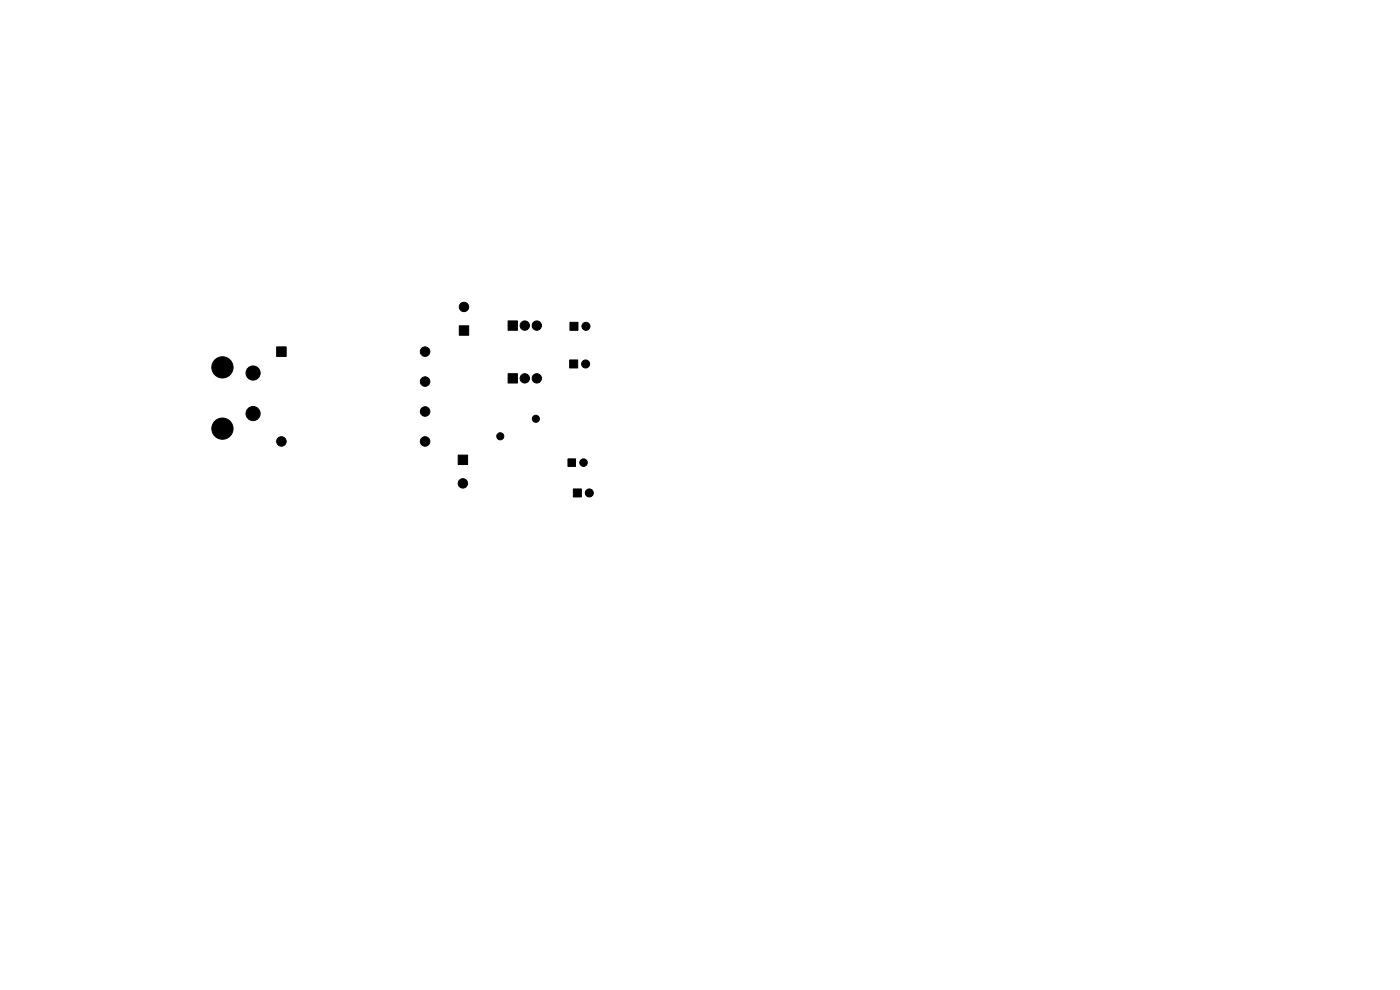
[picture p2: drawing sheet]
<svg xmlns="http://www.w3.org/2000/svg" width="297mm" height="210mm" viewBox="0 0 297 210" stroke-linecap="round" stroke-linejoin="round" font-family="sans-serif">
<g fill="#000" stroke="#000" stroke-width=".21">
<path d="M58.7 73.6h2v2h-2zM97.4 69.1h2v2h-2zM107.8 68.1h2v2h-2zM120.8 76.4h1.7v1.7h-1.7zM120.9 68.4h1.7v1.7h-1.7zM97.2 96.5h2v2h-2zM107.8 79.3h2v2h-2zM120.5 97.3h1.6v1.6h-1.6zM121.6 103.7h1.7v1.7h-1.7z"/>
<circle cx="47.2" cy="77.9" r="2.25"/>
<circle cx="53.7" cy="79.1" r="1.5"/>
<circle cx="90.2" cy="74.6" r="1.01"/>
<circle cx="98.4" cy="65.1" r="1"/>
<circle cx="111.3" cy="69.1" r=".99"/>
<circle cx="113.9" cy="69.1" r=".99"/>
<circle cx="124.2" cy="77.2" r=".85"/>
<circle cx="124.3" cy="69.2" r=".85"/>
<circle cx="47.2" cy="90.9" r="2.25"/>
<circle cx="53.7" cy="87.7" r="1.5"/>
<circle cx="59.7" cy="93.6" r="1.01"/>
<circle cx="90.2" cy="93.6" r="1.01"/>
<circle cx="90.2" cy="80.9" r="1.01"/>
<circle cx="90.2" cy="87.3" r="1.01"/>
<circle cx="106.1" cy="92.5" r=".75"/>
<circle cx="111.3" cy="80.3" r=".99"/>
<circle cx="113.7" cy="88.8" r=".75"/>
<circle cx="113.9" cy="80.3" r=".99"/>
<circle cx="123.8" cy="98.1" r=".8"/>
<circle cx="98.2" cy="102.5" r="1"/>
<circle cx="125" cy="104.6" r=".85"/>
</g>
</svg>
